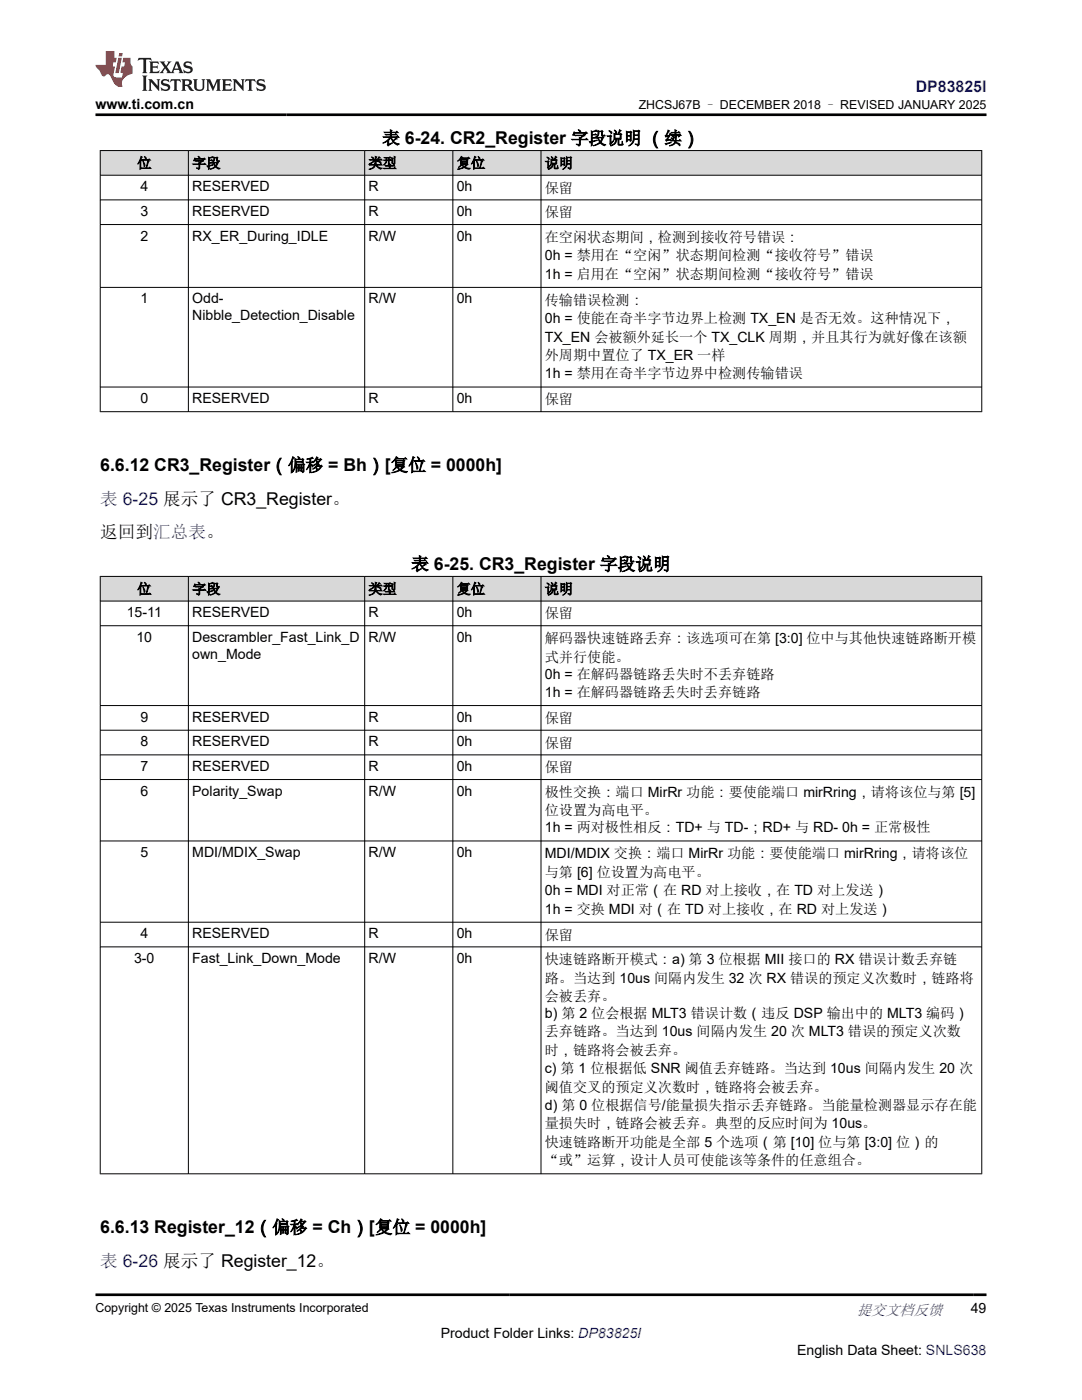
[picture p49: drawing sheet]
<svg xmlns="http://www.w3.org/2000/svg" width="216mm" height="279mm" viewBox="0 0 216 279" stroke-linecap="round" stroke-linejoin="round" font-family="sans-serif">
<defs><g id="words">
<g font-size="3.5">
<text x="76.3" y="28.8">表 6-24. CR2_Register 字段说明 （续）</text>
<text x="20" y="94">6.6.12 CR3_Register（偏移 = Bh）[复位 = 0000h]</text>
<text x="20" y="107.4">返回到汇总表。</text>
<text x="82.1" y="113.8">表 6-25. CR3_Register 字段说明</text>
<text x="20" y="246.1">6.6.13 Register_12（偏移 = Ch）[复位 = 0000h]</text>
</g>
<g font-size="3.5" fill="#00f">
<text x="20" y="100.7">表 6-25 展示了 CR3_Register。</text>
<text x="20" y="252.8">表 6-26 展示了 Register_12。</text>
</g>
<text font-size="3.2" fill="#00f" x="182.7" y="18.3">DP83825I</text>
<text font-size="3" fill="#00f" x="171" y="262.4">提交文档反馈</text>
<g font-size="2.8">
<text x="19.1" y="21.7">www.ti.com.cn</text>
<text x="27.4" y="33.5">位</text>
<text x="38.4" y="33.5">字段</text>
<text x="73.5" y="33.5">类型</text>
<text x="91.1" y="33.5">复位</text>
<text x="108.7" y="33.5">说明</text>
<text x="28" y="38.2">4</text>
<text x="38.4" y="38.2">RESERVED</text>
<text x="73.5" y="38.2">R</text>
<text x="91.1" y="38.2">0h</text>
<text x="108.7" y="38.4">保留</text>
<text x="28" y="43.1">3</text>
<text x="38.4" y="43.1">RESERVED</text>
<text x="73.5" y="43.1">R</text>
<text x="91.1" y="43.1">0h</text>
<text x="108.7" y="43.4">保留</text>
<text x="28" y="48">2</text>
<text x="38.4" y="48">RX_ER_During_IDLE</text>
<text x="73.5" y="48">R/W</text>
<text x="91.1" y="48">0h</text>
<text x="108.7" y="48.3">在空闲状态期间，检测到接收符号错误：</text>
<text x="108.7" y="52">0h = 禁用在“空闲”状态期间检测“接收符号”错误</text>
<text x="108.7" y="55.6">1h = 启用在“空闲”状态期间检测“接收符号”错误</text>
<text x="28" y="60.5">1</text>
<text x="38.4" y="60.5">Odd-</text>
<text x="38.4" y="63.9">Nibble_Detection_Disable</text>
<text x="73.5" y="60.5">R/W</text>
<text x="91.1" y="60.5">0h</text>
<text x="108.7" y="60.8">传输错误检测：</text>
<text x="108.7" y="64.5">0h = 使能在奇半字节边界上检测 TX_EN 是否无效。这种情况下，</text>
<text x="108.7" y="68.2">TX_EN 会被额外延长一个 TX_CLK 周期，并且其行为就好像在该额</text>
<text x="108.7" y="71.8">外周期中置位了 TX_ER 一样</text>
<text x="108.7" y="75.5">1h = 禁用在奇半字节边界中检测传输错误</text>
<text x="28" y="80.4">0</text>
<text x="38.4" y="80.4">RESERVED</text>
<text x="73.5" y="80.4">R</text>
<text x="91.1" y="80.4">0h</text>
<text x="108.7" y="80.7">保留</text>
<text x="27.4" y="118.5">位</text>
<text x="38.4" y="118.5">字段</text>
<text x="73.5" y="118.5">类型</text>
<text x="91.1" y="118.5">复位</text>
<text x="108.7" y="118.5">说明</text>
<text x="25.3" y="123.1">15-11</text>
<text x="38.4" y="123.1">RESERVED</text>
<text x="73.5" y="123.1">R</text>
<text x="91.1" y="123.1">0h</text>
<text x="108.7" y="123.4">保留</text>
<text x="27.2" y="128.1">10</text>
<text x="38.4" y="128.1">Descrambler_Fast_Link_D</text>
<text x="38.4" y="131.5">own_Mode</text>
<text x="73.5" y="128.1">R/W</text>
<text x="91.1" y="128.1">0h</text>
<text x="108.7" y="128.4">解码器快速链路丢弃：该选项可在第 [3:0] 位中与其他快速链路断开模</text>
<text x="108.7" y="132">式并行使能。</text>
<text x="108.7" y="135.4">0h = 在解码器链路丢失时不丢弃链路</text>
<text x="108.7" y="139.1">1h = 在解码器链路丢失时丢弃链路</text>
<text x="28" y="144">9</text>
<text x="28" y="148.9">8</text>
<text x="38.4" y="144">RESERVED</text>
<text x="38.4" y="148.9">RESERVED</text>
<text x="73.5" y="144">R</text>
<text x="73.5" y="148.9">R</text>
<text x="91.1" y="144">0h</text>
<text x="91.1" y="148.9">0h</text>
<text x="108.7" y="144.3">保留</text>
<text x="108.7" y="149.2">保留</text>
<text x="28" y="153.8">7</text>
<text x="38.4" y="153.8">RESERVED</text>
<text x="73.5" y="153.8">R</text>
<text x="91.1" y="153.8">0h</text>
<text x="108.7" y="154.1">保留</text>
<text x="28" y="158.8">6</text>
<text x="38.4" y="158.8">Polarity_Swap</text>
<text x="73.5" y="158.8">R/W</text>
<text x="91.1" y="158.8">0h</text>
<text x="108.7" y="159">极性交换：端口 MirRr 功能：要使能端口 mirRring，请将该位与第 [5]</text>
<text x="108.7" y="162.7">位设置为高电平。</text>
<text x="108.7" y="166.1">1h = 两对极性相反：TD+ 与 TD-；RD+ 与 RD- 0h = 正常极性</text>
<text x="28" y="171">5</text>
<text x="38.4" y="171">MDI/MDIX_Swap</text>
<text x="73.5" y="171">R/W</text>
<text x="91.1" y="171">0h</text>
<text x="108.7" y="171.3">MDI/MDIX 交换：端口 MirRr 功能：要使能端口 mirRring，请将该位</text>
<text x="108.7" y="175">与第 [6] 位设置为高电平。</text>
<text x="108.7" y="178.6">0h = MDI 对正常（在 RD 对上接收，在 TD 对上发送）</text>
<text x="108.7" y="182.3">1h = 交换 MDI 对（在 TD 对上接收，在 RD 对上发送）</text>
<text x="28" y="187.2">4</text>
<text x="38.4" y="187.2">RESERVED</text>
<text x="73.5" y="187.2">R</text>
<text x="91.1" y="187.2">0h</text>
<text x="108.7" y="187.5">保留</text>
<text x="26.8" y="192.2">3-0</text>
<text x="38.4" y="192.2">Fast_Link_Down_Mode</text>
<text x="73.5" y="192.2">R/W</text>
<text x="91.1" y="192.2">0h</text>
<text x="108.7" y="192.4">快速链路断开模式：a) 第 3 位根据 MII 接口的 RX 错误计数丢弃链</text>
<text x="108.7" y="196.1">路。当达到 10us 间隔内发生 32 次 RX 错误的预定义次数时，链路将</text>
<text x="108.7" y="199.8">会被丢弃。</text>
<text x="108.7" y="203.2">b) 第 2 位会根据 MLT3 错误计数（违反 DSP 输出中的 MLT3 编码）</text>
<text x="108.7" y="206.8">丢弃链路。当达到 10us 间隔内发生 20 次 MLT3 错误的预定义次数</text>
<text x="108.7" y="210.5">时，链路将会被丢弃。</text>
<text x="108.7" y="214.2">c) 第 1 位根据低 SNR 阈值丢弃链路。当达到 10us 间隔内发生 20 次</text>
<text x="108.7" y="217.8">阈值交叉的预定义次数时，链路将会被丢弃。</text>
<text x="108.7" y="221.5">d) 第 0 位根据信号/能量损失指示丢弃链路。当能量检测器显示存在能</text>
<text x="108.7" y="225.2">量损失时，链路会被丢弃。典型的反应时间为 10us。</text>
<text x="108.7" y="228.9">快速链路断开功能是全部 5 个选项（第 [10] 位与第 [3:0] 位）的</text>
<text x="108.7" y="232.5">“或”运算，设计人员可使能该等条件的任意组合。</text>
<text x="193.7" y="262.1">49</text>
<text x="87.9" y="266.9">Product Folder Links: DP83825I</text>
<text x="159" y="270.3">English Data Sheet: SNLS638</text>
</g>
<g font-size="2.5">
<text x="127.5" y="21.8">ZHCSJ67B – DECEMBER 2018 – REVISED JANUARY 2025</text>
<text x="19.1" y="261.8">Copyright © 2025 Texas Instruments Incorporated</text>
</g>
</g></defs>
<g fill="#d8d8d8">
<path d="M20 30h175.9v5h-175.9z" fill-rule="evenodd"/>
<path d="M20.1 30.1h17.4v4.8h-17.4z" fill-rule="evenodd"/>
<path d="M37.7 30.1h35v4.8h-35z" fill-rule="evenodd"/>
<path d="M72.8 30.1h17.5v4.8h-17.5z" fill-rule="evenodd"/>
<path d="M90.4 30.1h17.5v4.8h-17.5z" fill-rule="evenodd"/>
<path d="M108 30.1h87.8v4.8h-87.8z" fill-rule="evenodd"/>
</g>
<g fill="none" stroke="#000" stroke-width=".2">
<path d="M19.9 30h176.1M19.9 35h176.1M19.9 39.9h176.1M20 30v52.2M37.6 30v52.2M72.8 30v52.2M90.4 30v52.2M108 30v52.2M195.9 30v52.2M19.9 44.8h176.1M19.9 57.4h176.1M19.9 77.2h176.1"/>
<path d="M19.9 82.2h176.1"/>
</g>
<g fill="#d8d8d8">
<path d="M20 115h175.9v5h-175.9z" fill-rule="evenodd"/>
<path d="M20.1 115.1h17.4v4.8h-17.4z" fill-rule="evenodd"/>
<path d="M37.7 115.1h35v4.8h-35z" fill-rule="evenodd"/>
<path d="M72.8 115.1h17.5v4.8h-17.5z" fill-rule="evenodd"/>
<path d="M90.4 115.1h17.5v4.8h-17.5z" fill-rule="evenodd"/>
<path d="M108 115.1h87.8v4.8h-87.8z" fill-rule="evenodd"/>
</g>
<g fill="none" stroke="#000" stroke-width=".2">
<path d="M19.9 115h176.1M19.9 120h176.1M20 115v119.3M37.6 115v119.3M72.8 115v119.3M90.4 115v119.3M108 115v119.3M195.9 115v119.3M19.9 124.9h176.1M19.9 140.8h176.1M19.9 145.7h176.1M19.9 150.7h176.1"/>
<path d="M19.9 155.6h176.1M19.9 167.8h176.1M19.9 184h176.1M19.9 189h176.1M19.9 234.3h176.1"/>
</g>
<path d="M27.7 11.6l-.2 .5 .5-.2h.6v.1v2.2l-.2 .4h1l-.2-.4v-2.2v-.1h.5l.5 .2-.1-.5zM29.8 12.3l.2 .4v1.5l-.2 .4h1.9l.1-.6a1.08 1.08 0 0 1-1.3 .2v-.7h.6l.4 .2v-.7l-.4 .2h-.6v-.5l.2-.2a1 1 0 0 1 1 .3l-.1-.5zM31.8 12.3l1 1.1-1 1.2h.9l-.2-.2 .4-.8 .5 .8-.2 .2h1.6l-.2-.2 .1-.5h1l.1 .5-.1 .2h.9l-.2-.3-.8-2h-.5l-1 2.2-.8-1.1 .9-1.1h-.8l.2 .2-.5 .6-.3-.6 .1-.2zM35.2 12.7l.4 1h-.8zM36.8 12.4a.65 .65 0 0 0-.2 .7 .65 .65 0 0 0 .6 .5l.7 .1 .1 .3a.79 .79 0 0 1-.7 .4 .79 .79 0 0 1-.7-.5l.1 .7 .2-.1a.93 .93 0 0 0 1.1 .1 .93 .93 0 0 0 .4-1 1.46 1.46 0 0 0-1.2-.6l-.1-.3a1.09 1.09 0 0 1 1.2 .2l-.2-.6-.1 .1-.6-.2zM28.4 15.1l.2 .4v2.2l-.2 .4h1l-.2-.4v-2.2l.2-.4zM29.6 15.8l.2 .4v1.5l-.2 .4h.8l-.3-.4v-1.3l1.7 1.8v-2l.2-.4h-.8l.2 .2 .1 1.1-1.2-1.3zM32.3 15.9a.65 .65 0 0 0-.2 .8 .65 .65 0 0 0 .7 .4l.6 .2 .1 .2a.79 .79 0 0 1-.7 .4 .79 .79 0 0 1-.7-.5l.1 .7 .2-.1a.93 .93 0 0 0 1.1 .1 .93 .93 0 0 0 .4-.9 1.46 1.46 0 0 0-1.2-.6l-.1-.4a1.09 1.09 0 0 1 1.2 .2l-.2-.6-.1 .1-.6-.1zM34.1 15.8l-.1 .6a.63 .63 0 0 1 .7-.3l.1 1.6-.3 .4h1l-.2-.4v-1.6a.66 .66 0 0 1 .8 .3l-.1-.6zM36.2 15.8l.2 .4v1.5l-.2 .4h.9l-.2-.2v-.7h.5l.1 .2a.79 .79 0 0 0 1.2 .6l-1-.9a.61 .61 0 0 0 .6-.6 .61 .61 0 0 0-.5-.7zM36.9 16.1h.2a.47 .47 0 0 1 .5 .1 .47 .47 0 0 1 .1 .5l-.2 .1-.6 .1zM38.5 15.8l.2 .2a2.27 2.27 0 0 0 .4 2 1.04 1.04 0 0 0 1.7-.7v-1.3l.2-.2h-.8l.2 .4v1.1a.6 .6 0 0 1-.6 .6 .6 .6 0 0 1-.6-.6v-1.1l.3-.4zM41.1 15.8l.2 .4v1.5l-.2 .4h.7l-.2-.4v-1.4l.9 1.9 .8-1.9v1.4l-.2 .4h1l-.3-.4v-1.5l.3-.4h-.8l-.7 1.5-.7-1.5zM44.3 15.8l.2 .4v1.5l-.2 .4h1.9l.1-.6a1.09 1.09 0 0 1-1.3 .2v-.7h.6l.4 .2v-.6l-.4 .2h-.6v-.6l.2-.1a1.01 1.01 0 0 1 1 .3l-.1-.6zM46.4 15.8l.3 .4v1.5l-.3 .4h.8l-.2-.4v-1.3l1.6 1.8v-2l.2-.4h-.7l.2 .2v1.1l-1.2-1.3zM49 15.8l-.1 .6a.63 .63 0 0 1 .8-.3v1.6l-.3 .4h1l-.2-.4v-1.6a.66 .66 0 0 1 .8 .3l-.1-.6zM51.4 15.9a.65 .65 0 0 0-.2 .8 .65 .65 0 0 0 .6 .4l.6 .2 .2 .2a.79 .79 0 0 1-.8 .4 .79 .79 0 0 1-.6-.5l.1 .7 .2-.1a.93 .93 0 0 0 1 .1 .93 .93 0 0 0 .5-.9 1.46 1.46 0 0 0-1.3-.6l-.1-.4a1.09 1.09 0 0 1 1.3 .2l-.2-.6-.2 .1-.5-.1z" fill="#231f20"/>
<path d="M21.1 10.2v2.8h-2v.3l.9 1a.95 .95 0 0 0 .9 .9 .59 .59 0 0 1 .6-.4 .59 .59 0 0 1 .5 .4l.4 .7a1.59 1.59 0 0 0 2.1 1.4 1.61 1.61 0 0 1 1-2.3l1-.3-.1-1.5a1.59 1.59 0 0 1-.4-1.7h-1.4l-.2 .9h.5l-.1 .9h-.5l-.2 1v.2l.4 .1-.2 .9h-.6a.73 .73 0 0 1-1.1-.7l.3-1.5h-.5l.2-.9h.5l.2-.9h-.5v-1.3zM23.6 11.5l-.6 3.1h.7l.6-3.1zM23.8 10.6l-.1 .6h.7l.1-.6z" fill="#ed1c24"/>
<path d="M19.1 22.9h177.8M19.1 258.4h177.8" fill="none" stroke="#000" stroke-width=".53"/>
<use href="#words"/>
</svg>
